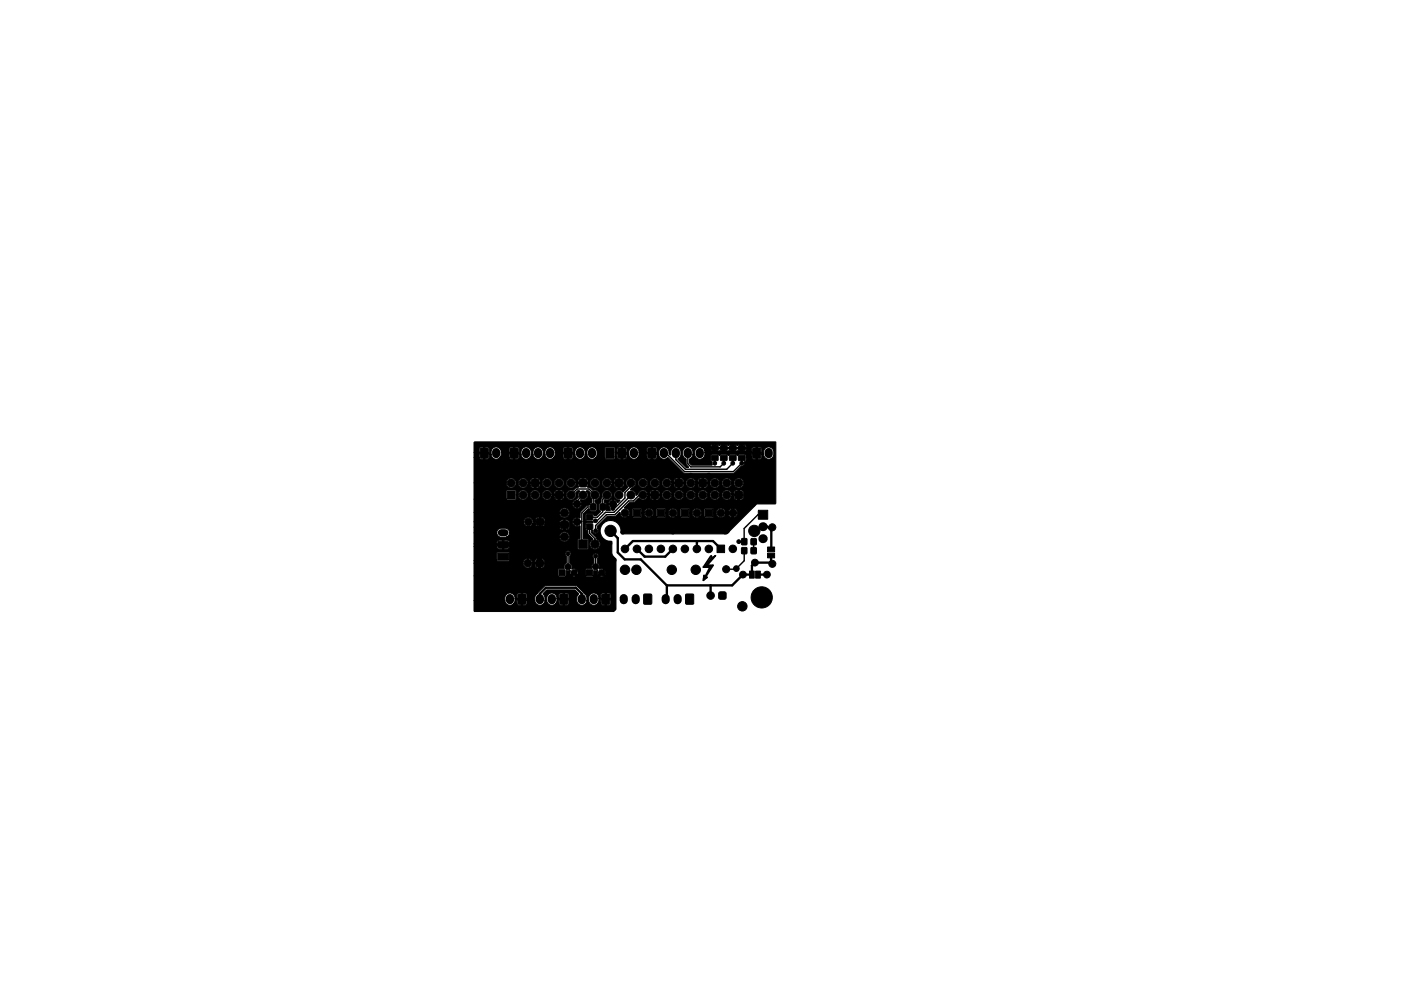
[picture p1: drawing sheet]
<svg xmlns="http://www.w3.org/2000/svg" width="297mm" height="210mm" viewBox="0 0 297 210" stroke-linecap="round" stroke-linejoin="round" font-family="sans-serif">
<path d="M150.8 117.9l.1 .5 .8-.5-1.8 2h1.3l-1.8 2.8 .5-.2-.8 .6 .2-1 .1 .5 1.1-2.3h-1.4l1.6-2.3M150.9 118.3l-1.4 1.9h1.3" fill="none" stroke="#000" stroke-width=".38"/>
<g fill="#000" stroke="#000" stroke-width=".21">
<path d="M101.9 95.1h1.6v2.1h-1.6zM108.2 95.1h1.6v2.1h-1.6zM119.6 95.1h1.6v2.1h-1.6zM128.5 95h1.7v2.2h-1.7zM131.1 95.2l1.2-.2 .4 .3v1.5l-.2 .4h-1.2l-.3-.2v-1.5zM137.4 95.1h1.6v2.1h-1.6zM150.9 96.7h1.3v1h-1.3zM150.9 94.6h1.3v1h-1.3zM152.8 96.7h1.3v1h-1.3zM152.8 94.6h1.3v1h-1.3zM154.7 94.6h1.3v1h-1.3zM154.7 96.7h1.3v1h-1.3z"/>
<path d="M156.6 94.6h1.3v1h-1.3zM156.6 96.7h1.3v1h-1.3zM159.6 95.1h1.6v2.1h-1.6zM100.5 93.8h64v13l-4.1 .1-6 6-.8 .4h-21.7l-.3-.3a2.23 2.23 0 0 0-2.1-2.5 2.23 2.23 0 0 0-2.3 2.3 2.23 2.23 0 0 0 2.5 2.1v2.5l.3 .6 .6 .6v10.6l-.4 .5-29.7-.1v-2.2h6.5a1.07 1.07 0 0 0 .8 1 1.07 1.07 0 0 0 1.1-.4h.7l.4 .4h1.4l.3-.2v-.8h1.7a1.07 1.07 0 0 0 1.1 1 1.07 1.07 0 0 0 1-1h.4a1.07 1.07 0 0 0 .8 1 1.07 1.07 0 0 0 1.1-.4h.7l.4 .4h1.3l.4-.3v-.8h-.9v1.1h-.3v-1.1h-.9v.7h-.7l.3-.4v-.6h2.5v-.8l-.2-.3-.7-.1v1.2h-.3v-1.2l-.7 .1-.2 .3v.8h-.4a1.07 1.07 0 0 0-1-1.2 1.07 1.07 0 0 0-1.2 1v.6h-.4v-.7l-.4-.7 .8-.8h6l.8 .8-.4 .7v.7a1.07 1.07 0 0 0 1.1 1 1.07 1.07 0 0 0 1-1h.4a1.07 1.07 0 0 0 .8 1 1.07 1.07 0 0 0 1.1-.4h.7l.4 .4h1.3l.4-.3v-.8h-.9v1.1h-.3v-1.1h-.9v.7h-.7l.2-.4 .1-.6h2.5v-.8l-.2-.3-.7-.1v1.2h-.3v-1.2l-.7 .1-.2 .3v.8h-.4a1.07 1.07 0 0 0-1-1.2 1.07 1.07 0 0 0-1.2 1v.6h-.4l-.1-1.1-2.1-2-6.5-.1-.2 .1-1.9 2-.2 1.1-2.6-.1v1.1h-.3v-1.1h-.9v.7h-.7l.3-.4v-.6h2.5l-.1-1-.8-.2v1.2h-.3v-1.2l-.7 .1-.2 .3v.8h-.4v-.2a1.07 1.07 0 0 0-1.1-1 1.07 1.07 0 0 0-1.1 1v.6h-6.5v-5.2h17.8l.2 .2h1.3l.2-.2 1.8 .2 .4-.2h2l.1 .2 3.7-.1-.5-.6-.4 .5h-1.2v-1.1l.9-.1-.1 .5 .1 .5 .5-.5h.5l.5 .5 .1-.5-.1-.4-.5 .4h-.5l.7-.7-1-.1a.89 .89 0 0 0-.1-1.1l-.3-.2v-.9a.62 .62 0 0 0 .1-.9 .62 .62 0 0 0-.9 0 .62 .62 0 0 0 .1 .9v1a.99 .99 0 0 0-.5 1.2h-1.2v1.5h-2l-.5-.5-.5 .5h-1.2l.1-1.1 .8-.1v.5l.1 .5 .5-.5h.4l.5 .5 .2-.5-.2-.4-.5 .4h-.4l.7-.7-1-.1a.89 .89 0 0 0-.2-1.1l-.2-.2v-1.4a.62 .62 0 0 0 .1-.9 .62 .62 0 0 0-.9 0 .62 .62 0 0 0 .1 .9l-.1 1.5a.99 .99 0 0 0-.4 1.2h-1.2l-.1 1.5h-17.8v-2.7h10.4v.2a1 1 0 0 0 .9 .8 1 1 0 0 0 1-.6h.6l.2 .4 .4 .2h1l.4-.5v-.4l-.8 .1v.8h-.3l-.1-.9h-.8v.3h-.6l.1-.6h2.5l-.1-.5-.3-.3h-.4v.8h-.3l-.1-.8-.6 .2-.2 .6h-.5a1 1 0 0 0-1.1-.8 1 1 0 0 0-.9 1h-10.4v-.6l7.5 .1v-1.7l-.2-.2-2.4 .1-.1 1.7h-4.8v-2.9h4.8l.2 .3 .4 .2h1.6l.4-.2 .1-.6h-1.2v.8h-.3v-.8h-1.2v.3h-4.8v-.6h7.5v-.5l-.5-.3h-.7v.8h-.3v-.8l-.9 .1-.3 .3v.4h-4.8v-2.3h4.8a.97 .97 0 0 0 .9 .9l12.4-.1a1.05 1.05 0 0 0 1.4 1 1.05 1.05 0 0 0 .5-1.7 1.05 1.05 0 0 0-1.7 .1l-.2 .6h-11.1a.95 .95 0 0 0 .5-1 .95 .95 0 0 0-.8-.8h-1a.95 .95 0 0 0-.9 1h-4.8v-1.3h18.1l.2 .4 .4 .2h1.1l.4-.6v-.3h-.9v.9h-.3v-.9h-.9v.3h-18.1v-1.1h10.5l.1 .4a1 1 0 0 0 .9 .6 1 1 0 0 0 .9-.5h.6l.2 .4 .3 .1h1l.4-.1 .1-.4h5.2v-.3l-.2-.5-.7-.1v.9h-.3v-.9h-.3l-.5 .2-.1 .7h-3.1v-.3h-.8v.8h-.3v-.8h-.8l-.1 .3h-.6l.1-.6h2.5l-.1-.7-.7-.2v.9h-.3v-.9l-.4 .1-.4 .2-.1 .6h-.5l-.1-.4-.5-.4a1.01 1.01 0 0 0-1.4 .9h-10.5v-1.9h18.1a1.05 1.05 0 0 0 1 1.1 1.05 1.05 0 0 0 1.1-.8v-.3a1.05 1.05 0 0 0-.8-1l-.8 .1-.3 .3-.2 .6h-18.1v-2.9h6.8l.2 .2h1.7l.2-.2v-.9h.5a1.06 1.06 0 0 0 .8 1 1.06 1.06 0 0 0 1.2-.5l.1-.5h.4a1.06 1.06 0 0 0 .8 1 1.06 1.06 0 0 0 1.2-.5l.1-.5h.4a1.05 1.05 0 0 0 .8 1 1.05 1.05 0 0 0 1.2-.5h.6l.1 .3 .4 .3h1l.5-.4 .1-.5h-.9v.9h-.3v-.9h-.9v.3h-.6l.1-.5h3a1.06 1.06 0 0 0 .8 1 1.06 1.06 0 0 0 1.2-.5l.1-1 .4-.4h.4l-.3 .7v.7l-.5 .5a.96 .96 0 0 0-.6 1.4 .96 .96 0 0 0 1.5 .3 .96 .96 0 0 0 0-1.5l.2-.2h.8l.5-.4 .2-.6-.3-.9h.4l.4 .4-.1 .7 .3 .6v.8l-.3 .2-.2 .4-.5 .1-1.4 1.4v1.1l-.1 .1a.96 .96 0 0 0-1.5 .9 .96 .96 0 0 0 1.5 .7l.1 2.7-.5 .3 .1 2h1.9l.2-.1v-1.9l-1-.2v-2.2h.4l.1 .3 .4 .2 .1 .8 1 .9-.5 .5a1.12 1.12 0 0 0 .5 1.6 1.12 1.12 0 0 0 1.5-.6 1.12 1.12 0 0 0-.7-1.5l-1.1-1.3v-.4l.2-.1a.64 .64 0 0 0 .9 .7 .64 .64 0 0 0 .1-1.1v-.5l2.1-2 1.8-.1 .9-.8 .2 .5a1 1 0 0 0 1.5 .5h.9l.2 .1h1.7l.1-.1v-.9h.6v.2a1 1 0 0 0 1.6 .7h.9l.2 .1h1.6l.2-.1v-.9h.6v.2a1 1 0 0 0 1.5 .7h1l.2 .1h1.6l.2-.1v-.9h.5l.1 .2a1 1 0 0 0 1.5 .7h1l.2 .1h1.6l.2-.1v-.9h.5v.2a1 1 0 0 0 1 .8 1 1 0 0 0 1-.7l.6-.1a.98 .98 0 0 0 .8 .8h.3a.99 .99 0 0 0 .9-.8h-.9v.8h-.3v-.8h-1.4v-.3h2.5a.94 .94 0 0 0-.7-.9l-.1 .9h-.3v-.9a.94 .94 0 0 0-.8 .8h-.6a1.01 1.01 0 0 0-1.1-.8 1.01 1.01 0 0 0-.9 1h-.5l-.1-.9h-1.8l-.1 .1v1.7h-1l.4-.4v-.6l-.2-.6-.4-.2a1.01 1.01 0 0 0-1.4 .9h-.5l-.1-.9h-1.8l-.1 .1v1.7h-1l.4-.4 .1-.6-.3-.6-.3-.2a1.01 1.01 0 0 0-1.4 .9h-.6l-.1-1h-1.7l-.2 .2v1.7h-.9l.3-.5 .1-.4a1.01 1.01 0 0 0-1-1 1.01 1.01 0 0 0-1 1h-.6l-.1-.9h-1.7l-.2 .1v1.7h-.9l.4-.6-.1-.6-.3-.5-.7-.2 1-1.1 1-.1 1-.9 .2 .1a1.05 1.05 0 0 0 1.4 0l.2-.3h.6l.4 .5 1.2 .1 .4-.4 .1-.5h-.9v.9h-.3v-.9h-.9v.3h-.6l.2-.5h2.9a1.06 1.06 0 0 0 .9 1 1.06 1.06 0 0 0 1.2-.5v-.5h.5a1.06 1.06 0 0 0 .8 1 1.06 1.06 0 0 0 1.2-.5l.1-.5h.4a1.06 1.06 0 0 0 .8 1 1.06 1.06 0 0 0 1.2-.5l.1-.5h.5a1.06 1.06 0 0 0 .8 1 1.06 1.06 0 0 0 1.2-.5l.1-.5h.4a1.06 1.06 0 0 0 .8 1 1.06 1.06 0 0 0 1.2-.5l.1-.5h.4a1.05 1.05 0 0 0 .8 1 1.05 1.05 0 0 0 1.2-.5h.6l.1 .3 .4 .3 1.2-.1 .4-.5v-.3h-.9v.9h-.3v-.9h-.9v.3h-.6l.1-.6h2.6l-.1-.6-.4-.3h-.4v.9h-.3v-.9l-.7 .1-.2 .2v.6l-.5-.1a1.06 1.06 0 0 0-.9-.8 1.06 1.06 0 0 0-1.1 .6l-.1 .4h-.4v-.1a1.05 1.05 0 0 0-.8-.9 1.05 1.05 0 0 0-1.1 .4l-.2 .6h-.4a1.05 1.05 0 0 0-.9-1 1.05 1.05 0 0 0-1.2 .6v.4h-.5v-.1a1.05 1.05 0 0 0-.8-.9 1.05 1.05 0 0 0-1.1 .4l-.2 .6h-.4a1.05 1.05 0 0 0-.9-1 1.05 1.05 0 0 0-1.1 .6l-.1 .4h-.5v-.1a1.05 1.05 0 0 0-.8-.9 1.05 1.05 0 0 0-1.1 .4l-.2 .6h-2.9l-.1-.1h2.6l-.1-.7-.5-.2h-.3v.9h-.3v-.9h-.4l-.4 .2-.1 .7-.5-.1a1.06 1.06 0 0 0-1-.8 1.06 1.06 0 0 0-1 .8l-.4 .3a1.26 1.26 0 0 0-1.1-1.1l-.1-.2 .4-.3a1.04 1.04 0 0 0 .7-1h.5a1.05 1.05 0 0 0 1 1 1.05 1.05 0 0 0 1.1-1h.4a1.05 1.05 0 0 0 1.1 1 1.05 1.05 0 0 0 1-1h.4a1.05 1.05 0 0 0 .8 1 1.05 1.05 0 0 0 1.2-.5h.6l.1 .3 .4 .2h1l.5-.3 .1-.6h-.9v.9h-.3v-.9h-.9v.4h-.6l.1-.5h3a1.05 1.05 0 0 0 .8 1 1.05 1.05 0 0 0 1.2-.5h.6l.1 .3 .4 .2h1l.5-.3 .1-.6h-.9v.9h-.3v-.9h-.9v.4h-.6l.1-.5h3a1.05 1.05 0 0 0 1 1 1.05 1.05 0 0 0 1.1-1h.4a1.05 1.05 0 0 0 1.1 1 1.05 1.05 0 0 0 1-1h.5a1.06 1.06 0 0 0 1.5 1 1.06 1.06 0 0 0 .2-1.8 1.06 1.06 0 0 0-1.7 .6v.2h-.5a1.05 1.05 0 0 0-1-1.1 1.05 1.05 0 0 0-1.1 1.1h-.4v-.2a1.05 1.05 0 0 0-1.1-.9 1.05 1.05 0 0 0-1 1.1h-3v-.2h2.6l-.2-.6-.4-.3h-.3v.9h-.3v-.9l-.7 .2-.2 .2v.5h-.5a1.05 1.05 0 0 0-1.1-.9 1.05 1.05 0 0 0-1 1.1h-3v-.2h2.6l-.1-.6-.5-.3h-.3v.9h-.3v-.9l-.7 .2-.2 .2v.5h-.5a1.05 1.05 0 0 0-1.1-.9 1.05 1.05 0 0 0-1 1.1h-.4v-.2a1.05 1.05 0 0 0-1.1-.9 1.05 1.05 0 0 0-1 1.1h-.4v-.2a1.05 1.05 0 0 0-1.2-.9 1.05 1.05 0 0 0-.9 1.1h-.5v-.2a1.08 1.08 0 0 0-1.6-.7 1.08 1.08 0 0 0-.1 1.8l-1.1 .9a1.05 1.05 0 0 0-1.2-.3l-.4 .4a1.06 1.06 0 0 0 .8 1.7l.3 .1-.6 .5a.99 .99 0 0 0-1.5-.6 .99 .99 0 0 0-.1 1.6l.1 .6h-.8v-1.3l-.4-.4v-.5l.1-.1a1.05 1.05 0 0 0 1.3-.4l.1-.2a1.05 1.05 0 0 0-.5-1.3 1.05 1.05 0 0 0-1.4 .3l-.2 .6 .1 .5-.2 .3v.8l-.5 .4v1.1l.3 .5-.8 .8h-.6l-.4-.5-1.3 .2-.1 .2 .1 1.1 1.4 .1 .2 .4-1.5 .1-.2 .3v.8h-.4v-3.1l1.1-1.1 .5 .6 1.2-.2 .1-1.3-.5-.4v-.4l.7-.3a1.05 1.05 0 0 0 .4-1.2 1.05 1.05 0 0 0-1-.7h-.5l-.6-.6h-.5l.1-.8h-2.1l.1 .8-.6 .1-.5 .5a1.32 1.32 0 0 0-1.3 .3l-.3 .7h-3v-.1h2.6l-.1-.7-.5-.2h-.3v.9h-.3v-.9l-.7 .1-.2 .2v.6l-.5-.1a1.06 1.06 0 0 0-.9-.8 1.06 1.06 0 0 0-1.1 .6l-.1 .4h-.4v-.1a1.05 1.05 0 0 0-.8-.9 1.05 1.05 0 0 0-1.1 .4l-.2 .6h-.4a1.05 1.05 0 0 0-.9-1 1.05 1.05 0 0 0-1.2 .6v.4h-.5l-.1-1h-1.8l-.2 .1v1.8h-6.8v-3.4h6.8a1.05 1.05 0 0 0 1.1 1 1.05 1.05 0 0 0 1-1h.5a1.05 1.05 0 0 0 .8 1 1.05 1.05 0 0 0 1.1-.5h.6l.1 .3 .4 .2h1.1l.4-.3 .1-.6h-.9v.9h-.3v-.9h-.9v.4h-.6l.2-.5h2.9a1.05 1.05 0 0 0 1.1 1 1.05 1.05 0 0 0 1-1h.5a1.05 1.05 0 0 0 1 1 1.05 1.05 0 0 0 1.1-1h.4a1.05 1.05 0 0 0 1.1 1 1.05 1.05 0 0 0 1-1h3a1.05 1.05 0 0 0 1.1 1 1.05 1.05 0 0 0 1-1h.4a1.05 1.05 0 0 0 .8 1 1.05 1.05 0 0 0 1.2-.5h.6l.1 .3 .4 .2h1.2l.4-.5v-.4h-.9v.9h-.3v-.9h-.9v.4h-.6l.1-.7h2.6l-.1-.5-.4-.4h-.4v.9h-.3v-.9l-.7 .2-.2 .2v.5h-.5a1.06 1.06 0 0 0-1.1-.9 1.06 1.06 0 0 0-1 1.1h-.4v-.2a1.05 1.05 0 0 0-1.1-.9 1.05 1.05 0 0 0-1 1.1h-3v-.2h2.6l-.2-.6-.4-.3h-.3v.9h-.3v-.9l-.7 .2-.2 .2v.5h-.5a1.05 1.05 0 0 0-1.1-.9 1.05 1.05 0 0 0-1 1.1h-.4v-.2a1.05 1.05 0 0 0-1.1-.9 1.05 1.05 0 0 0-1 1.1h-.5v-.2a1.05 1.05 0 0 0-1.1-.9 1.05 1.05 0 0 0-1 1.1h-2.9l-.1-.2h2.6l-.1-.6-.5-.3h-.3v.9h-.3v-.9l-.7 .2-.2 .2v.5h-.5a1.05 1.05 0 0 0-1.1-.9 1.05 1.05 0 0 0-.9 1.1h-.5v-.2a1.05 1.05 0 0 0-1.1-.9 1.05 1.05 0 0 0-1 1.1h-6.8v-5.5h1.1l.4 .4h1.4l.3-.2v-.8h.4a1.07 1.07 0 0 0 .8 1 1.07 1.07 0 0 0 1.1-.4h1.9l.4 .4h1.4l.3-.2 .1-.8h.4a1.07 1.07 0 0 0 1 1 1.07 1.07 0 0 0 1.1-1h.4a1.07 1.07 0 0 0 1.1 1 1.07 1.07 0 0 0 1.1-1h.4a1.07 1.07 0 0 0 .7 1 1.07 1.07 0 0 0 1.2-.4h1.9l.3 .4h1.4l.4-.2v-.8h.4a1.07 1.07 0 0 0 1.1 1 1.07 1.07 0 0 0 1-1h.4a1.07 1.07 0 0 0 1.7 .8l4.1 .2 .2-.1v-.4h.4l.4 .5h1.2l.5-.4v-.6h.4a1.07 1.07 0 0 0 .8 1 1.07 1.07 0 0 0 1.1-.4h1.9l.4 .4h1.4l.3-.2 .1-.8h.4a1.08 1.08 0 0 0 .7 1 1.08 1.08 0 0 0 1.2-.3l3.5 3.3h10.4l1.7-1.5a.74 .74 0 0 0 .7-1l.3-.3v-.6h1.2l.3 .4h1.4l.4-.2v-.8h.4a1.07 1.07 0 0 0 1.1 1 1.07 1.07 0 0 0 1.1-1l-.1-.6a1.07 1.07 0 0 0-1.6-.8l-.4 .5-.1 .9-1.3-.1v1.1h-.3v-1.1h-.9v.7h-1.2l-.1-.4-.1-.2h-1.3a.43 .43 0 0 1-.4 .2 .43 .43 0 0 1-.4-.2h-1.1a.43 .43 0 0 1-.4 .2 .43 .43 0 0 1-.4-.2h-1.1a.43 .43 0 0 1-.4 .2 .43 .43 0 0 1-.4-.2l-1.3 .1-.2 .3 .1 .9a.8 .8 0 0 1 .2 1h-4.3l-.4-.5v-.8l.5-.4 .2-.6h.4a1.07 1.07 0 0 0 1.1 1 1.07 1.07 0 0 0 1-1v-.4h12.1v-.8l-.2-.3-.7-.1v1.2h-.3v-1.2l-.8 .2-.1 1h-10v-.5h1.2l.4 .4h1.1a.47 .47 0 0 1 .8 0h1.1a.47 .47 0 0 1 .8 0h1.1a.47 .47 0 0 1 .8 0l1.2-.1 .2-.2 .1-.4h-.8v.7h-.3v-.7h-1.6v.7h-.3v-.7h-1.6v.7h-.3v-.7h-1.6v.7h-.3v-.7h-.8v.3h-1.2l-.6-.6h9.4l-.1-.4-.2-.2h-.5v.6h-.3v-.6h-.4a.47 .47 0 0 1-.8 0h-.4v.6h-.3v-.6h-.4a.47 .47 0 0 1-.8 0h-.4v.6h-.3v-.6h-.4a.47 .47 0 0 1-.8 0h-.4v.6h-.3v-.6l-.6 .1-.2 .5-2.3-.1a1.07 1.07 0 0 0-1 1v.6h-.4v-.6a1.07 1.07 0 0 0-1.7-.8l-.4 .7v.9l.3 .5 .4 .3v1.1l.5 .5-.1 .2h-.4l-1.8-1.8 .6-.6 .1-.9a1.07 1.07 0 0 0-.9-1v-.1a1.07 1.07 0 0 0-1.3 1l-.1 .7-.3-.3v-.4a1.07 1.07 0 0 0-1.6-.8l-.4 .5-.1 .9-1.3-.1v1.1h-.3v-1.1h-1v.7h-1.9l.3-.4v-.6h3.8v-.8l-.3-.3-.6-.1v1.2h-.3v-1.2l-.8 .2-.2 1h-1.6a1.08 1.08 0 0 0-1.1-1.2h-.1a1.07 1.07 0 0 0-1 1v.6l-1.3-.1v1.1h-.3v-1.1h-.9v.6h-.4v-.9h2.5v-.8l-.4-.3-.5-.1v1.2h-.3v-1.2l-.7 .2-.2 .4v.6h-.4l-.1-1.2h-1.9l-.1 .2v2.2h-2.2l.4-.4 .1-1a1.07 1.07 0 0 0-1.7-.8l-.4 .5-.1 .9h-.4v-.5a1.07 1.07 0 0 0-.8-1v-.1a1.07 1.07 0 0 0-1.3 1v.6l-1.3-.1v1.1h-.3v-1.1h-.9v.7h-1.9l.2-.4v-.6h3.8v-.8l-.2-.3-.7-.1v1.2h-.3v-1.2l-.8 .2-.1 1h-1.7v-.1a1.07 1.07 0 0 0-.9-1v-.1a1.07 1.07 0 0 0-1.2 1v.6h-.4v-.6a1.07 1.07 0 0 0-1.7-.8l-.4 .5-.1 .9h-.4v-.5a1.07 1.07 0 0 0-.8-1v-.1a1.07 1.07 0 0 0-1.3 1v.6l-1.3-.1v1.1h-.3l-.1-1.1h-.9v.7h-1.9l.2-.4 .1-.6h3.8v-.8l-.3-.3-.6-.1v1.2h-.3l-.1-1.2-.7 .2-.2 1h-1.6v-.1a1.07 1.07 0 0 0-.9-1v-.1a1.07 1.07 0 0 0-1.3 1v.6l-1.3-.1v1.1h-.3v-1.1h-.9v.7h-1.1v-1h3.2v-.8l-.4-.4h-.5v1.2h-.3v-1.2l-.8 .2-.1 1h-1.1zM105.7 114.9h2l.1 .3v1l-.3 .1-1.8-.1-.2-.3v-.8zM107.5 104.2h1.7v1.7h-1.7zM105.5 117.3h2.3v1.5h-2.3zM113.8 118.8l1-.1 .3 .2 .1 1-.2 .3-1 .1-.3-.2-.1-1zM113.9 110l1-.1 .4 .2v1l-.1 .4h-1.1l-.3-.1-.1-1.1zM112.8 101.7l1.1-.1 .3 .2 .1 1.1-.2 .3-1.1 .1-.3-.1-.1-1.1zM117.9 104.2h1.1l.3 .1 .1 1.1-.2 .4-1.1 .1-.3-.2-.1-1.1zM119 110.6l1.1-.1 .3 .2 .1 1.1-.2 .3-1.1 .1-.3-.2-.1-1.1z"/>
<path d="M122.7 114.5h1.8v1.8h-1.8zM122.9 101.7l1.1-.1 .4 .2 .1 1.1-.2 .3-1.1 .1-.4-.1v-1.1zM124.4 111.2h1.2v1.1h-1.2zM124.4 109.2h1.2v1.1h-1.2zM125.3 106.9h1v1.3h-1zM127.3 106.9h1v1.3h-1zM130.6 101.7l1.1-.1 .3 .2 .1 1.1-.2 .3-1.1 .1-.3-.1-.1-1.1zM134.2 108h1.6v1.6h-1.6zM138.2 104.2h1.1l.3 .1 .1 1.1-.2 .4-1.1 .1-.3-.2-.1-1.1zM139.3 108h1.6v1.6h-1.6zM143.3 101.7l1.1-.1 .3 .2 .1 1.1-.2 .3-1.1 .1-.3-.1-.1-1.1zM144.4 108h1.6v1.6h-1.6z"/>
<path d="M148.3 101.7l1.1-.1 .4 .2 .1 1.1-.2 .3-1.1 .1-.4-.1v-1.1zM149.5 108h1.6v1.6h-1.6zM152 115.6h1.6v1.6h-1.6zM156 104.2h1.1l.3 .1 .1 1.1-.2 .4-1.1 .1-.3-.2-.1-1.1zM157.3 116.2h1v1.3h-1zM157.3 114.3h1v1.3h-1zM159.3 116.2h1v1.3h-1zM159.3 114.3h1v1.3h-1zM160.8 108.3h2v1.9h-2zM162.7 117.4h1.5v1h-1.5zM162.7 116.1h1.5v1h-1.5zM109.9 126.1h1.6v2h-1.6z"/>
<path d="M118.5 120.9h1.3v1.3h-1.3zM118.7 126.1h1.6v2h-1.6zM124.4 120.9h1.3v1.3h-1.3zM127.6 126.1h1.6v2h-1.6zM136.5 126.1h1.6v2h-1.6zM145.4 126.1h1.6v2h-1.6zM152.4 125.7l.4-.1h1l.2 .4-.1 1-.3 .2-1.1-.1-.1-.3zM158.9 121.2h1v1.5h-1zM160.2 121.2h1v1.5h-1z"/>
<circle cx="101.1" cy="98" r=".4"/>
<circle cx="101.1" cy="94.4" r=".4"/>
<circle cx="104.2" cy="94.4" r=".4"/>
<circle cx="110.3" cy="97.8" r=".4"/>
<circle cx="112.8" cy="97.8" r=".4"/>
<circle cx="115.4" cy="97.8" r=".4"/>
<circle cx="117.8" cy="97.8" r=".4"/>
<circle cx="120.4" cy="97.8" r=".4"/>
<circle cx="124.2" cy="97.8" r=".4"/>
<circle cx="130.6" cy="97.8" r=".4"/>
<circle cx="138.2" cy="97.8" r=".4"/>
<circle cx="144.6" cy="97.7" r=".4"/>
<circle cx="147.1" cy="97.7" r=".4"/>
<circle cx="151.5" cy="98.3" r=".4"/>
<circle cx="153.5" cy="98.3" r=".4"/>
<circle cx="155.4" cy="98.3" r=".4"/>
<circle cx="157.3" cy="98.3" r=".4"/>
<circle cx="158.8" cy="94.4" r=".4"/>
<circle cx="163.8" cy="98" r=".4"/>
<circle cx="163.9" cy="94.4" r=".4"/>
<circle cx="101.1" cy="115.6" r=".4"/>
<circle cx="101.3" cy="107.4" r=".4"/>
<circle cx="103.5" cy="103.7" r="2.25"/>
<circle cx="104.4" cy="109.3" r=".8"/>
<circle cx="104.8" cy="115.6" r=".4"/>
<circle cx="107.1" cy="107.6" r=".4"/>
<circle cx="108.4" cy="102.5" r=".85"/>
<circle cx="108.5" cy="115.6" r=".4"/>
<circle cx="108.6" cy="111.4" r=".4"/>
<circle cx="108.6" cy="119.9" r=".4"/>
<circle cx="109.5" cy="100.7" r=".4"/>
<circle cx="110" cy="107.6" r=".4"/>
<circle cx="110.5" cy="110.9" r=".4"/>
<circle cx="110.9" cy="105" r=".85"/>
<circle cx="110.9" cy="102.5" r=".85"/>
<circle cx="111.8" cy="109.1" r=".4"/>
<circle cx="111.9" cy="119.5" r=".8"/>
<circle cx="112" cy="110.7" r=".8"/>
<circle cx="113.3" cy="115" r=".4"/>
<circle cx="113.4" cy="105" r=".85"/>
<circle cx="114.7" cy="106.4" r=".4"/>
<circle cx="116" cy="102.5" r=".85"/>
<circle cx="116" cy="105" r=".85"/>
<circle cx="116.5" cy="119.5" r=".8"/>
<circle cx="116.5" cy="110.7" r=".8"/>
<circle cx="116.5" cy="115.2" r=".8"/>
<circle cx="117.3" cy="100.7" r=".4"/>
<circle cx="118.5" cy="102.5" r=".85"/>
<circle cx="118.5" cy="106.4" r=".4"/>
<circle cx="119" cy="118.6" r=".4"/>
<circle cx="119.7" cy="108.8" r=".85"/>
<circle cx="119.7" cy="113.9" r=".85"/>
<circle cx="120.4" cy="117.5" r=".4"/>
<circle cx="121.1" cy="105" r=".85"/>
<circle cx="121.1" cy="102.5" r=".85"/>
<circle cx="121.1" cy="115.9" r=".4"/>
<circle cx="121.8" cy="100.6" r=".4"/>
<circle cx="122.2" cy="108.8" r=".4"/>
<circle cx="122.3" cy="106.9" r=".75"/>
<circle cx="122.3" cy="110.7" r=".75"/>
<circle cx="122.3" cy="118.9" r=".4"/>
<circle cx="123.6" cy="105" r=".85"/>
<circle cx="124.1" cy="117.2" r=".4"/>
<circle cx="124.4" cy="113.8" r=".4"/>
<circle cx="124.6" cy="118.7" r=".4"/>
<circle cx="124.9" cy="106.4" r=".4"/>
<circle cx="126.1" cy="115.4" r=".9"/>
<circle cx="126.1" cy="102.5" r=".85"/>
<circle cx="126.1" cy="105" r=".85"/>
<circle cx="126.2" cy="110.5" r=".4"/>
<circle cx="126.3" cy="112.6" r=".4"/>
<circle cx="126.3" cy="118" r=".4"/>
<circle cx="126.7" cy="100.6" r=".4"/>
<circle cx="127" cy="113.4" r=".4"/>
<circle cx="127.4" cy="103.7" r=".4"/>
<circle cx="128.2" cy="118.9" r=".4"/>
<circle cx="128.7" cy="105" r=".85"/>
<circle cx="128.7" cy="102.5" r=".85"/>
<circle cx="129.3" cy="115.2" r=".4"/>
<circle cx="129.5" cy="112.6" r="1.2"/>
<circle cx="129.5" cy="110" r=".4"/>
<circle cx="129.9" cy="107.9" r=".4"/>
<circle cx="130" cy="106.9" r=".75"/>
<circle cx="130" cy="103.7" r=".4"/>
<circle cx="130.2" cy="118.9" r=".4"/>
<circle cx="131.2" cy="105" r=".85"/>
<circle cx="132" cy="112.9" r=".4"/>
<circle cx="132.5" cy="110.4" r=".4"/>
<circle cx="132.5" cy="108.8" r=".8"/>
<circle cx="132.5" cy="116.5" r=".8"/>
<circle cx="133.8" cy="105" r=".85"/>
<circle cx="133.8" cy="102.5" r=".85"/>
<circle cx="135" cy="100.8" r=".4"/>
<circle cx="135" cy="103.7" r=".4"/>
<circle cx="135" cy="116.5" r=".8"/>
<circle cx="135.5" cy="106.3" r=".4"/>
<circle cx="136.3" cy="105" r=".85"/>
<circle cx="136.3" cy="102.5" r=".85"/>
<circle cx="137.6" cy="108.8" r=".8"/>
<circle cx="137.6" cy="116.5" r=".8"/>
<circle cx="137.6" cy="100.8" r=".4"/>
<circle cx="138.8" cy="102.5" r=".85"/>
<circle cx="140" cy="106.9" r=".4"/>
<circle cx="140.1" cy="116.5" r=".8"/>
<circle cx="140.6" cy="100.8" r=".4"/>
<circle cx="141.4" cy="105" r=".85"/>
<circle cx="141.4" cy="102.5" r=".85"/>
<circle cx="142.7" cy="110.7" r=".4"/>
<circle cx="142.7" cy="103.7" r=".4"/>
<circle cx="142.7" cy="112.9" r=".4"/>
<circle cx="142.7" cy="108.8" r=".8"/>
<circle cx="142.7" cy="116.5" r=".8"/>
<circle cx="143.9" cy="105" r=".85"/>
<circle cx="143.9" cy="100.8" r=".4"/>
<circle cx="145.2" cy="116.5" r=".8"/>
<circle cx="146.5" cy="105" r=".85"/>
<circle cx="146.5" cy="102.5" r=".85"/>
<circle cx="146.5" cy="100.8" r=".4"/>
<circle cx="147.7" cy="108.8" r=".8"/>
<circle cx="147.7" cy="116.5" r=".8"/>
<circle cx="149" cy="105" r=".85"/>
<circle cx="149" cy="106.9" r=".4"/>
<circle cx="150.3" cy="103.7" r=".4"/>
<circle cx="150.3" cy="110.4" r=".4"/>
<circle cx="150.3" cy="100.8" r=".4"/>
<circle cx="150.3" cy="116.5" r=".8"/>
<circle cx="151.5" cy="105" r=".85"/>
<circle cx="151.5" cy="102.5" r=".85"/>
<circle cx="152.8" cy="108.8" r=".8"/>
<circle cx="153.8" cy="112.5" r=".8"/>
<circle cx="154.1" cy="105" r=".85"/>
<circle cx="154.1" cy="102.5" r=".85"/>
<circle cx="155.4" cy="103.7" r=".4"/>
<circle cx="155.4" cy="116.4" r=".8"/>
<circle cx="155.4" cy="108.8" r=".8"/>
<circle cx="156.6" cy="102.5" r=".85"/>
<circle cx="156.6" cy="114.9" r=".4"/>
<circle cx="158.3" cy="100.6" r=".4"/>
<circle cx="159.4" cy="101.7" r=".4"/>
<circle cx="159.7" cy="107.1" r=".4"/>
<circle cx="159.9" cy="112.6" r="1.2"/>
<circle cx="160.1" cy="119.4" r=".72"/>
<circle cx="161.5" cy="103.7" r="2.25"/>
<circle cx="163.7" cy="111.9" r=".75"/>
<circle cx="163.7" cy="119.6" r=".75"/>
<circle cx="163.8" cy="100.6" r=".4"/>
<circle cx="163.9" cy="106.3" r=".4"/>
<circle cx="101.1" cy="123.9" r=".4"/>
<circle cx="101.1" cy="129.1" r=".4"/>
<circle cx="103.5" cy="126.7" r="2.25"/>
<circle cx="104.3" cy="121.9" r=".8"/>
<circle cx="106.7" cy="129.2" r=".4"/>
<circle cx="110.4" cy="120.1" r=".4"/>
<circle cx="112.2" cy="121.4" r=".4"/>
<circle cx="113" cy="129.2" r=".4"/>
<circle cx="113.4" cy="123.6" r=".4"/>
<circle cx="117.5" cy="123.6" r=".4"/>
<circle cx="119.4" cy="129.2" r=".4"/>
<circle cx="120.4" cy="120.3" r=".65"/>
<circle cx="121.7" cy="121.5" r=".65"/>
<circle cx="122" cy="123.6" r=".4"/>
<circle cx="124.8" cy="129.1" r=".4"/>
<circle cx="126.3" cy="120.3" r=".65"/>
<circle cx="126.4" cy="123.9" r=".4"/>
<circle cx="127.5" cy="121.5" r=".65"/>
<circle cx="130.1" cy="129.1" r=".4"/>
<circle cx="132.5" cy="120.9" r="1"/>
<circle cx="134.9" cy="120.9" r="1"/>
<circle cx="142.4" cy="120.9" r="1"/>
<circle cx="147.5" cy="120.9" r="1"/>
<circle cx="150.7" cy="126.4" r=".8"/>
<circle cx="154" cy="120.8" r=".75"/>
<circle cx="156.1" cy="120.6" r=".6"/>
<circle cx="157.4" cy="128.6" r="1"/>
<circle cx="157.5" cy="121.9" r=".72"/>
<circle cx="161.5" cy="126.7" r="2.25"/>
<circle cx="162.6" cy="121.9" r=".72"/>
</g>
<g fill="none" stroke="#000" stroke-width="1.7">
<path d="M105.2 95.9v.5M111.5 95.9v.5M114.1 95.9v.5M116.6 95.9v.5M123 95.9v.5M125.5 95.9v.5M134.4 95.9v.5M140.8 95.9v.5M143.3 95.9v.5M145.8 95.9v.5M148.4 95.9v.5M163 95.9v.5"/>
<path d="M108.1 126.9v.4M114.5 126.9v.4M117 126.9v.4M123.4 126.9v.4M125.9 126.9v.4M132.2 126.9v.4M134.8 126.9v.4M141.1 126.9v.4M143.7 126.9v.4"/>
</g>
<path d="M161.7 111.7h.1M161.7 114.3h.1" fill="none" stroke="#000" stroke-width="1.9"/>
<path d="M106.3 113h.8" fill="none" stroke="#000" stroke-width="1.5"/>
<g fill="none" stroke="#000" stroke-width=".5">
<path d="M129.5 112.6l1.5 1.6v3l1.5 1.5h3.4l5.5 5.5v2.9M135 116.5l1.7 1.6h4.3l1.7-1.6M136.6 118h.1M147.8 114.8l-.1 1.7M152.8 116.4l-1.6-1.6h-17l-1.7 1.7M161.8 111.7h.9l.8 .9v4M163.5 119.4h-3.4l-.7 .6v1.9M163.5 118.3v1.1M163.5 119.4l.2 .2M114.5 127.1v-1.1l1.2-1.3h6.4l1.3 1.3v1.1M150.7 124.2v2.2M159 121.9h-1.5l-2.3 2.3h-13.8"/>
<path d="M161.1 121.9h1.5"/>
</g>
<g fill="none" stroke="#000" stroke-width=".3">
<path d="M140.8 96.1h.4l3.9 4h10.4l1.8-1.8v-1.1M143.3 96.1v1.4l2 2.1h8.8l1.3-1.3v-1.1M145.8 96.1v2.3l.7 .6h6.2l.8-.7v-1.1M151.6 97.2v1.1M120.4 117.5v2.8M121.1 105l1.2-1.3h2.6l1.3 1.3-.4 .4v2.1M123.4 110.6l-.2 .1h-.9M123.6 105l-1.3 1.3v.6M125 111.7v1.4l1.2 1.2v1.1M125.8 107.5v.1M125.8 107.6h-1.2l-1.2 1.2v6.4l.2 .2M126.3 118v2.3"/>
<path d="M127.8 107.5v.1M128.7 105l-.9 .9v2.7l-1.2 1.1h-1.6M133.8 102.5v.7l-1.3 1.3v1.2l-2.2 2.2h-.4M133.8 105l-3.6 3.7h-1.8l-1.8 1.8h-.4M136.3 105h-.8l-1.2 1.3h-1l-2.9 2.9h-1.8l-2.3 2.3v1.1M156.6 114.9h1.2M157.8 114.9h.1M157.8 116.8v2.2l-1.8 1.8h-2M159.8 114.9v1.9M161.8 109.2h-1.1l-2.9 2.9v2.8"/>
</g>
</svg>
